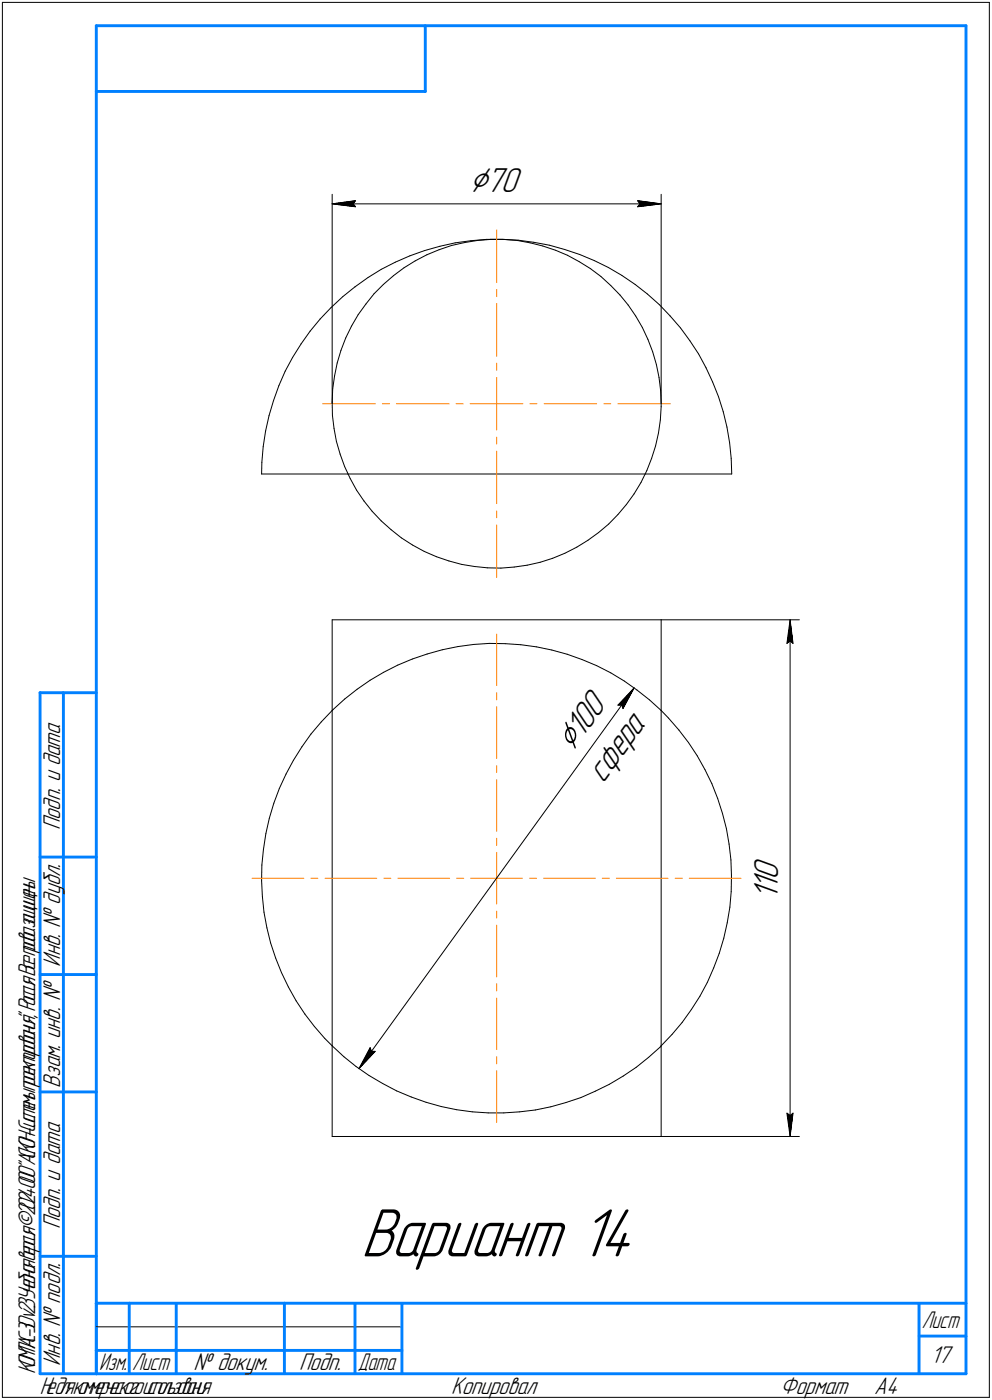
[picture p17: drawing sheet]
<svg xmlns="http://www.w3.org/2000/svg" width="211mm" height="298mm" viewBox="0 0 211 298" stroke-linecap="round" stroke-linejoin="round" font-family="sans-serif">
<defs><g id="words">
<text font-size="15.6" x="76.8" y="267.5">Вариант 14</text>
<g font-size="8.5">
<text x="99.8" y="40.8">⌀70</text>
<text x="121.8" y="160.2" transform="rotate(-54 121.8 160.2)">⌀100</text>
</g>
<g font-size="7.8">
<text x="128.3" y="166.8" transform="rotate(-54 128.3 166.8)">сфера</text>
<text x="165.5" y="191.6" transform="rotate(-90 165.5 191.6)">1</text>
<text x="165.5" y="189.5" transform="rotate(-90 165.5 189.5)">1</text>
<text x="165.5" y="187.4" transform="rotate(-90 165.5 187.4)">0</text>
</g>
<g font-size="5.5">
<text x="12.8" y="176.7" transform="rotate(-90 12.8 176.7)">Подп. и дата</text>
<text x="12.8" y="205.8" transform="rotate(-90 12.8 205.8)">Инв. № дубл.</text>
<text x="12.8" y="231.6" transform="rotate(-90 12.8 231.6)">Взам. инв. №</text>
<text x="12.8" y="261.7" transform="rotate(-90 12.8 261.7)">Подп. и дата</text>
<text x="12.8" y="290.8" transform="rotate(-90 12.8 290.8)">Инв. № подл.</text>
<text x="41.2" y="291.8">№ докум.</text>
<text x="63.6" y="291.8">Подп.</text>
<text x="198" y="290.3">17</text>
<text x="96" y="296.8">Копировал</text>
<text x="166" y="296.8">Формат</text>
<text x="186" y="296.8">A4</text>
</g>
<g font-size="5.4">
<text x="196.1" y="282.8">Лист</text>
<text x="7.5" y="292.5" transform="rotate(-90 7.5 292.5)">КОМПАС-3Dv23Учебнаяверсия©2024ООО&quot;АСКОН-Системыпроектирования&quot;,Россия.Всеправазащищены.</text>
<text x="21.1" y="291.8">Изм.</text>
<text x="28.1" y="291.8">Лист</text>
<text x="76.1" y="291.8">Дата</text>
<text x="8.5" y="296.7">Недлякоммерческогоиспользования</text>
</g>
</g></defs>
<g fill="none" stroke="#000" stroke-width=".21">
<path d="M.5 .5v297zM.5 .5h210zM210.5 .5v297zM70.7 41.4v44.6zM70.7 43.4l4.9-.7zM70.7 43.4l4.9 .6zM70.7 43.4h70zM75.1 43.4l.5 .6zM75.6 42.7l-.5 .7zM78.3 59.1l2.8-1.8zM81.1 57.3l3-1.5zM83.7 58.7l2.3-1.7z"/>
<path d="M84.1 55.8l3.1-1.3zM86 57l2.3-1.5zM87.2 54.5l3.2-1.2zM88.3 55.5l2.5-1.3zM90.4 53.3l3.2-.9zM90.8 54.2l2.6-1zM93.4 53.2l2.7-.9zM93.6 52.4l3.3-.7zM96.1 52.3l2.7-.7zM96.9 51.7l3.3-.4zM98.8 51.6l2.8-.4zM100.2 51.3l3.3-.3z"/>
<path d="M101.6 51.2l2.8-.2zM103.5 51h3.4zM104.4 51h2.8zM106.9 51l3.3 .1zM107.2 51l2.8 .2zM110 51.2l2.8 .5zM110.2 51.1l3.4 .5zM112.8 51.7l2.7 .7zM113.6 51.6l3.3 .6zM115.5 52.4l2.7 .9zM116.9 52.2l3.2 .9zM118.2 53.3l2.5 1.1z"/>
<path d="M120.1 53.1l3.2 1.1zM120.7 54.4l2.5 1.3zM123.2 55.7l2.4 1.5zM123.3 54.2l3.1 1.3zM125.6 57.2l2.2 1.7zM126.4 55.5l3 1.5zM127.8 58.9l2.1 1.9zM129.4 57l2.9 1.6zM132.3 58.6l2.8 2zM135.6 44l5.1-.6zM135.6 42.7l.5 .7zM135.6 42.7l5.1 .7z"/>
<path d="M136.1 43.4l-.5 .6zM140.7 41.4v44.6zM60.7 79l-1.4 3.1zM62.3 76.1l-1.6 2.9zM64.1 73.2l-1.8 2.9zM66 70.5l-1.9 2.7zM68.1 67.9l-2.1 2.6zM70.4 65.5l2.5-2.3zM70.4 65.5l-2.3 2.4zM71.7 77.3l-.5 2.7zM72.5 74.6l-.8 2.7zM72.9 63.2l2.6-2.1z"/>
<path d="M73.5 72l-1 2.6zM74.8 69.4l-1.3 2.6zM75.5 61.1l2.8-2zM76.2 67l-1.4 2.4zM77.8 64.7l-1.6 2.3zM79.6 62.5l2-1.9zM79.6 62.5l-1.8 2.2zM81.6 60.6l2.1-1.9zM129.9 60.8l2 2zM131.9 62.8l1.8 2.2zM133.7 65l1.5 2.3zM135.1 60.6l2.6 2z"/>
<path d="M135.2 67.3l1.5 2.4zM136.7 69.7l1.1 2.5zM137.7 62.6l2.6 2.3zM137.8 72.2l1.1 2.7zM138.9 74.9l.7 2.7zM139.6 77.6l.6 2.8zM140.3 64.9l2.3 2.4zM142.6 67.3l2.2 2.5zM144.8 69.8l2 2.7zM146.8 72.5l1.8 2.9zM148.6 75.4l1.6 2.9zM150.2 78.3l1.4 3z"/>
<path d="M55.7 98.4v2.5zM56 95.1l-.3 3.3zM56.5 91.8l-.5 3.3zM57.2 88.5l-.7 3.3zM58.2 85.3l-1 3.2zM59.3 82.1l-1.1 3.2zM70.7 85.6v2.8zM70.7 88.4l.4 2.8zM70.8 82.8l-.1 2.8zM71.1 91.2l.5 2.8zM71.2 80l-.4 2.8zM71.6 94l.8 2.7z"/>
<path d="M72.4 96.7l.9 2.6zM73.3 99.3l1.2 2.6zM138.6 97.6l-1 2.6zM139.5 94.9l-.9 2.7zM140.1 92.2l-.6 2.7zM140.2 80.4l.3 2.7zM140.5 89.4l-.4 2.8zM140.5 83.1l.2 2.9zM140.7 86.6l-.2 2.8zM140.7 86v.6zM151.6 81.3l1.3 3.1zM152.9 84.4l1 3.3z"/>
<path d="M153.9 87.7l.8 3.2zM154.7 90.9l.5 3.4zM155.2 94.3l.4 3.3zM155.6 97.6l.1 3.3zM55.7 100.9h18.3zM74 100.9h63.3zM74.5 101.9l1.4 2.5zM75.9 104.4l1.5 2.3zM77.4 106.7l1.8 2.2zM79.2 108.9l1.9 2zM81.1 110.9l2.1 1.9zM83.2 112.8l2.2 1.7z"/>
<path d="M85.4 114.5l2.4 1.5zM87.8 116l2.5 1.4zM90.3 117.4l2.6 1.1zM92.9 118.5l2.6 .9zM95.5 119.4l2.7 .8zM114.9 119.7l2.7-.8zM117.6 118.9l2.6-1.1zM120.2 117.8l2.5-1.3zM122.7 116.5l2.4-1.5zM125.1 115l2.2-1.6zM127.3 113.4l2.2-1.8zM131.5 109.6l-2 2z"/>
<path d="M133.3 107.4l-1.8 2.2zM134.9 105.2l-1.6 2.2zM136.4 102.7l-1.5 2.5zM137.3 100.9h18.4zM137.6 100.2l-1.2 2.5zM70.7 132v19.3zM70.7 132h70zM90.9 139.2l3.2-.9zM94.1 138.3l3.3-.6zM97.4 137.7l3.4-.5zM98.2 120.2l2.8 .4zM100.8 137.2l3.3-.2z"/>
<path d="M101 120.6l2.7 .3zM103.7 120.9l2.9 .1zM104.1 137h3.4zM106.6 121l2.8-.3zM107.5 137l3.3 .3zM109.4 120.7l2.8-.4zM110.8 137.3l3.3 .4zM112.2 120.3l2.7-.6zM114.1 137.7l3.3 .7zM117.4 138.4l3.3 .9zM120.7 139.3l3.1 1.1zM140.7 132v19.3z"/>
<path d="M140.7 132h29.4zM167.4 137l.7-.5zM168.1 132l.6 5zM168.1 136.5l.6 .5zM168.1 132l-.7 5zM168.1 132v110zM64.2 159l-1.8 2.9zM66.2 156.3l-2 2.7zM68.4 153.7l-2.2 2.6zM70.7 151.3v71.4zM70.7 151.3l-2.3 2.4zM70.8 151.1l2.5-2.3z"/>
<path d="M70.8 151.1l-.1 .2zM73.3 148.8l2.7-2zM76 146.8l2.7-2zM78.7 144.8l2.9-1.7zM81.6 143.1l3-1.5zM84.6 141.6l3.1-1.3zM87.7 140.3l3.2-1.1zM123.8 140.4l3.1 1.3zM126.9 141.7l3 1.6zM129.9 143.3l2.9 1.7zM131.5 150.1h.8zM132.3 150.1l.2 .8z"/>
<path d="M132.8 145l2.7 1.9zM134.9 146.5l-2.4 4.4zM134.9 146.5l-3.4 3.6zM134.9 146.5l-58.5 81zM135.5 146.9l2.7 2.1zM138.2 149l2.5 2.3zM140.7 151.3v71.4zM140.7 151.3l1.5 1.6zM142.2 152.9l2.2 2.5zM144.4 155.4l2.1 2.7zM146.5 158.1l1.8 2.8zM56.6 177.5l-.6 3.3z"/>
<path d="M57.3 174.2l-.7 3.3zM58.3 171l-1 3.2zM59.4 167.9l-1.1 3.1zM60.8 164.8l-1.4 3.1zM62.4 161.9l-1.6 2.9zM148.3 160.9l1.7 3zM150 163.9l1.4 2.9zM151.4 166.8l1.3 3.2zM152.7 170l1 3.2zM153.7 173.2l.8 3.2zM154.5 176.4l.6 3.3zM155.1 179.7l.4 3.4z"/>
<path d="M55.7 187.6l.1 3.3zM55.7 184.2v3.4zM55.8 190.9l.4 3.3zM56 180.8l-.3 3.4zM56.2 194.2l.6 3.4zM56.8 197.6l.8 3.2zM154 199.8l-1 3.2zM154.7 196.5l-.7 3.3zM155.3 193.2l-.6 3.3zM155.5 183.1l.1 3.3zM155.6 189.8l-.3 3.4zM155.6 186.4v3.4z"/>
<path d="M57.6 200.8l1 3.2zM58.6 204l1.3 3.1zM59.9 207.1l1.5 3zM61.4 210.1l1.6 3zM63 213.1l1.9 2.8zM64.9 215.9l2 2.7zM66.9 218.6l2.2 2.5zM145.1 217.7l-2.1 2.5zM147.1 214.9l-2 2.8zM148.9 212.1l-1.8 2.8zM150.5 209.2l-1.6 2.9zM151.8 206.1l-1.3 3.1z"/>
<path d="M153 203l-1.2 3.1zM69.1 221.1l1.6 1.6zM70.7 222.7v19.3zM70.7 222.7l2.5 2.3zM73.2 225l2.5 2.1zM75.7 227.1l2.8 1.9zM78.5 229l2.9 1.7zM78.7 223.1l-2.3 4.4zM78.7 223.1l.3 .8zM79 223.9h.8zM79.8 223.9l-3.4 3.6zM81.4 230.7l3 1.6z"/>
<path d="M84.4 232.3l3.1 1.3zM87.5 233.6l3.1 1.1zM90.6 234.7l3.3 .9zM93.9 235.6l3.2 .7zM97.1 236.3l3.4 .4zM100.5 236.7l3.4 .3zM103.9 237h3.3zM107.2 237l3.4-.3zM110.6 236.7l3.3-.4zM113.9 236.3l3.3-.6zM117.2 235.7l3.2-.9zM120.4 234.8l3.2-1.1z"/>
<path d="M123.6 233.7l3.1-1.4zM126.7 232.3l3-1.4zM129.7 230.9l2.9-1.8zM132.6 229.1l2.8-1.9zM135.4 227.2l2.6-2zM138 225.2l2.5-2.3zM140.7 222.7v19.3zM140.7 222.7l-.2 .2zM143 220.2l-2.3 2.5zM167.4 237l.7 5zM167.4 237l.7 .5zM168.1 237.5l.6-.5z"/>
<path d="M168.7 237l-.6 5zM70.7 242h70zM140.7 242h29.4zM.5 297.5h210zM20.5 282.5h65z"/>
</g>
<g fill="none" stroke="#ff8000" stroke-width=".21">
<path d="M105.7 48.9v11.3zM105.7 61.6v1.6zM105.7 64.6v11.3zM105.7 77.3v1.6zM68.6 86h11.3zM81.3 86h1.6zM84.3 86h11.3zM97 86h1.6zM100 86h5.7zM105.7 96.1v11.1zM105.7 93.1v1.4zM105.7 86v5.6z"/>
<path d="M105.7 80.4v5.6zM105.7 86h5.6zM112.7 86h1.5zM115.8 86h11.1zM128.5 86h1.4zM131.5 86h11.1zM105.7 111.8v11.1zM105.7 108.8v1.4zM105.7 135v11zM105.7 147.5v1.5zM105.7 150.5v11zM105.7 163v1.5z"/>
<path d="M105.7 166v11zM105.7 178.5v1.5zM53.6 187h11zM66.2 187h1.4zM69.1 187h11.1zM81.7 187h1.4zM84.7 187h11zM97.1 187h1.6zM100.1 187h5.6zM105.7 187h5.4zM105.7 197v11zM105.7 194v1.5z"/>
<path d="M105.7 187v5.5zM105.7 181.5v5.5zM112.7 187h1.4zM115.7 187h11zM128.1 187h1.6zM131.1 187h11zM143.7 187h1.5zM146.6 187h11zM105.7 212.5v11zM105.7 209.5v1.5zM105.7 228v11zM105.7 225v1.5z"/>
</g>
<g fill="#fff" stroke="#fff" stroke-width=".21">
<path d="M160 182.4h7.1zM160 182.4h7.1zM160 182.5h7.1zM160 182.5h7.1zM160 182.6h7.1zM160 182.7h7.1zM160 182.7h7.1zM160 182.8h7.1zM160 182.8h7.1zM160 182.9h7.1zM160 182.9h7.1zM160 183h7.1zM160 183h7.1zM160 183.1h7.1zM160 183.2h7.1zM160 183.2h7.1zM160 183.3h7.1zM160 183.3h7.1zM160 183.4h7.1zM160 183.4h7.1zM160 183.5h7.1zM160 183.6h7.1zM160 183.6h7.1zM160 183.7h7.1zM160 183.7h7.1zM160 183.8h7.1zM160 183.8h7.1zM160 183.9h7.1zM160 184h7.1zM160 184h7.1zM160 184.1h7.1zM160 184.1h7.1zM160 184.2h7.1zM160 184.2h7.1zM160 184.3h7.1zM160 184.3h7.1zM160 184.4h7.1zM160 184.5h7.1zM160 184.5h7.1zM160 184.6h7.1zM160 184.6h7.1zM160 184.7h7.1zM160 184.7h7.1zM160 184.8h7.1zM160 184.9h7.1zM160 184.9h7.1zM160 185h7.1zM160 185h7.1zM160 185.1h7.1zM160 185.1h7.1zM160 185.2h7.1zM160 185.3h7.1zM160 185.3h7.1zM160 185.4h7.1zM160 185.4h7.1zM160 185.5h7.1zM160 185.5h7.1zM160 185.6h7.1zM160 185.6h7.1zM160 185.7h7.1zM160 185.8h7.1zM160 185.8h7.1zM160 185.9h7.1zM160 185.9h7.1zM160 186h7.1zM160 186h7.1zM160 186.1h7.1zM160 186.2h7.1zM160 186.2h7.1zM160 186.3h7.1zM160 186.3h7.1zM160 186.4h7.1zM160 186.4h7.1zM160 186.5h7.1zM160 186.5h7.1zM160 186.6h7.1zM160 186.7h7.1zM160 186.7h7.1zM160 186.8h7.1zM160 186.8h7.1zM160 186.9h7.1zM160 186.9h7.1zM160 187h7.1zM160 187.1h7.1zM160 187.1h7.1zM160 187.2h7.1zM160 187.2h7.1zM160 187.3h7.1zM160 187.3h7.1zM160 187.4h7.1zM160 187.5h7.1zM160 187.5h7.1zM160 187.6h7.1zM160 187.6h7.1zM160 187.7h7.1zM160 187.7h7.1zM160 187.8h7.1zM160 187.8h7.1zM160 187.9h7.1zM160 188h7.1zM160 188h7.1zM160 188.1h7.1zM160 188.1h7.1zM160 188.2h7.1zM160 188.2h7.1zM160 188.3h7.1zM160 188.4h7.1zM160 188.4h7.1zM160 188.5h7.1zM160 188.5h7.1zM160 188.6h7.1zM160 188.6h7.1zM160 188.7h7.1zM160 188.8h7.1zM160 188.8h7.1zM160 188.9h7.1zM160 188.9h7.1zM160 189h7.1zM160 189h7.1zM160 189.1h7.1zM160 189.1h7.1zM160 189.2h7.1zM160 189.3h7.1zM160 189.3h7.1zM160 189.4h7.1zM160 189.4h7.1zM160 189.5h7.1zM160 189.5h7.1zM160 189.6h7.1zM160 189.7h7.1zM160 189.7h7.1zM160 189.8h7.1zM160 189.8h7.1zM160 189.9h7.1zM160 189.9h7.1zM160 190h7.1zM160 190h7.1zM160 190.1h7.1zM160 190.2h7.1zM160 190.2h7.1zM160 190.3h7.1zM160 190.3h7.1zM160 190.4h7.1zM160 190.4h7.1zM160 190.5h7.1zM160 190.6h7.1zM160 190.6h7.1zM160 190.7h7.1zM160 190.7h7.1zM160 190.8h7.1zM160 190.8h7.1zM160 190.9h7.1zM160 191h7.1zM160 191h7.1zM160 191.1h7.1zM160 191.1h7.1zM160 191.2h7.1zM160 191.2h7.1zM160 191.3h7.1zM160 191.3h7.1zM160 191.4h7.1zM160 191.5h7.1zM160 191.5h7.1zM160 191.6h7.1z"/>
<path d="M168 132.1h.2zM168 132.2h.2zM168 132.2h.3zM168 132.3h.3zM168 132.4h.3zM167.9 132.4h.4zM167.9 132.5h.4zM167.9 132.5h.5zM167.9 132.6h.5zM167.9 132.6h.5zM167.8 132.7h.6zM167.8 132.8h.6zM167.8 132.8h.7zM167.8 132.9h.7zM167.8 132.9h.7zM167.7 133h.8zM167.7 133h.8zM167.6 133.1h1zM167.6 133.2h1zM167.6 133.2h1zM167.6 133.3h1.1zM167.6 133.3h1.1zM167.5 133.4h1.2zM167.5 133.4h1.2zM167.5 133.5h1.2zM167.5 133.5h1.3zM167.5 133.6h1.3zM167.4 133.7h1.4zM167.4 133.7h1.4zM167.4 133.8h1.4zM167.4 133.8h1.5zM167.4 133.9h1.5zM167.4 133.9h1.5zM167.4 134h1.5zM167.4 134.1h1.5zM167.4 134.1h1.5zM167.4 134.2h1.5zM167.3 134.2h1.6zM167.3 134.3h1.6zM167.3 134.3h1.6zM167.3 134.4h1.6zM167.3 134.5h1.6zM167.3 134.5h1.6zM167.3 134.6h1.6zM167.2 134.6h1.8zM167.2 134.7h1.8zM167.2 134.7h1.8zM167.2 134.8h1.8zM167.2 134.8h1.8zM167.2 134.9h1.8zM167.2 135h1.8zM167.2 135h1.8zM167.2 135.1h1.9zM167.2 135.1h1.9zM167.2 135.2h1.9zM167.2 135.2h1.9zM167.2 135.3h1.9zM167.2 135.4h1.9zM167.2 135.4h1.9zM167.1 135.5h2zM167.1 135.5h2zM167.1 135.6h2zM167.1 135.6h2zM167.1 135.7h2zM167.1 135.7h2zM167.1 135.8h2zM167.1 135.9h2.1zM167.1 135.9h2.1zM167.1 136h2.1zM167.1 136h2.1zM167.1 136.1h2.1zM167.1 136.1h2.1zM167.1 136.2h2.1zM167 136.3h2.2zM167 136.3h2.2zM167 136.4h2.2zM167 136.4h2.2zM167 136.5h2.2zM167 136.5h2.2zM167 136.6h2.2zM167 136.7h2.2zM167 136.7h2.3zM167 136.8h2.3zM167 136.8h2.3zM167 136.9h2.3zM167 136.9h2.3zM167 137h2.3zM167 137h2.3zM166.9 137.1h2.4zM166.9 137.2h2.4zM166.9 137.2h2.4zM166.9 137.3h2.4zM166.9 137.3h2.4zM166.9 137.4h2.4zM166.9 137.4h2.4z"/>
<path d="M166.8 236.5h2.5zM166.9 236.6h2.4zM166.9 236.6h2.4zM166.9 236.7h2.4zM166.9 236.7h2.4zM166.9 236.8h2.4zM166.9 236.8h2.4zM166.9 236.9h2.4zM167 237h2.3zM167 237h2.3zM167 237.1h2.3zM167 237.1h2.3zM167 237.2h2.3zM167 237.2h2.3zM167 237.3h2.3zM167 237.3h2.2zM167 237.4h2.2zM167 237.5h2.2zM167 237.5h2.2zM167 237.6h2.2zM167 237.6h2.2zM167 237.7h2.2zM167 237.7h2.2zM167.1 237.8h2.1zM167.1 237.9h2.1zM167.1 237.9h2.1zM167.1 238h2.1zM167.1 238h2.1zM167.1 238.1h2.1zM167.1 238.1h2.1zM167.1 238.2h2zM167.1 238.3h2zM167.1 238.3h2zM167.1 238.4h2zM167.1 238.4h2zM167.1 238.5h2zM167.1 238.5h2zM167.2 238.6h1.9zM167.2 238.6h1.9zM167.2 238.7h1.9zM167.2 238.8h1.9zM167.2 238.8h1.9zM167.2 238.9h1.9zM167.2 238.9h1.9zM167.2 239h1.8zM167.2 239h1.8zM167.2 239.1h1.8zM167.2 239.2h1.8zM167.2 239.2h1.8zM167.2 239.3h1.8zM167.2 239.3h1.8zM167.2 239.4h1.8zM167.3 239.4h1.6zM167.3 239.5h1.6zM167.3 239.6h1.6zM167.3 239.6h1.6zM167.3 239.7h1.6zM167.3 239.7h1.6zM167.3 239.8h1.6zM167.4 239.8h1.5zM167.4 239.9h1.5zM167.4 239.9h1.5zM167.4 240h1.5zM167.4 240.1h1.5zM167.4 240.1h1.5zM167.4 240.2h1.5zM167.4 240.2h1.4zM167.4 240.3h1.4zM167.4 240.3h1.4zM167.5 240.4h1.3zM167.5 240.5h1.3zM167.5 240.5h1.2zM167.5 240.6h1.2zM167.5 240.6h1.2zM167.6 240.7h1.1zM167.6 240.7h1.1zM167.6 240.8h1zM167.6 240.8h1zM167.7 240.9h.8zM167.7 241h.8zM167.7 241h.8zM167.8 241.1h.7zM167.8 241.1h.7zM167.8 241.2h.6zM167.8 241.2h.6zM167.8 241.3h.6zM167.9 241.4h.5zM167.9 241.4h.5zM167.9 241.5h.4zM167.9 241.5h.4zM168 241.6h.3zM168 241.6h.3zM168 241.7h.3zM168 241.8h.2zM168 241.8h.2z"/>
<path d="M99.9 35.1h11.6zM99.9 35.2h11.6zM99.9 35.2h11.6zM99.9 35.3h11.6zM99.9 35.3h11.6zM99.9 35.4h11.6zM99.9 35.4h11.6zM99.9 35.5h11.6zM99.9 35.6h11.6zM99.9 35.6h11.6zM99.9 35.7h11.6zM99.9 35.7h11.6zM99.9 35.8h11.6zM99.9 35.8h11.6zM99.9 35.9h11.6zM99.9 36h11.6zM99.9 36h11.6zM99.9 36.1h11.6zM99.9 36.1h11.6zM99.9 36.2h11.6zM99.9 36.2h11.6zM99.9 36.3h11.6zM99.9 36.4h11.6zM99.9 36.4h11.6zM99.9 36.5h11.6zM99.9 36.5h11.6zM99.9 36.6h11.6zM99.9 36.6h11.6zM99.9 36.7h11.6zM99.9 36.7h11.6zM99.9 36.8h11.6zM99.9 36.9h11.6zM99.9 36.9h11.6zM99.9 37h11.6zM99.9 37h11.6zM99.9 37.1h11.6zM99.9 37.1h11.6zM99.9 37.2h11.6zM99.9 37.3h11.6zM99.9 37.3h11.6zM99.9 37.4h11.6zM99.9 37.4h11.6zM99.9 37.5h11.6zM99.9 37.5h11.6zM99.9 37.6h11.6zM99.9 37.6h11.6zM99.9 37.7h11.6zM99.9 37.8h11.6zM99.9 37.8h11.6zM99.9 37.9h11.6zM99.9 37.9h11.6zM99.9 38h11.6zM99.9 38h11.6zM99.9 38.1h11.6zM99.9 38.2h11.6zM99.9 38.2h11.6zM99.9 38.3h11.6zM99.9 38.3h11.6zM99.9 38.4h11.6zM99.9 38.4h11.6zM99.9 38.5h11.6zM99.9 38.6h11.6zM99.9 38.6h11.6zM99.9 38.7h11.6zM99.9 38.7h11.6zM99.9 38.8h11.6zM99.9 38.8h11.6zM99.9 38.9h11.6zM99.9 38.9h11.6zM99.9 39h11.6zM99.9 39.1h11.6zM99.9 39.1h11.6zM99.9 39.2h11.6zM99.9 39.2h11.6zM99.9 39.3h11.6zM99.9 39.3h11.6zM99.9 39.4h11.6zM99.9 39.5h11.6zM99.9 39.5h11.6zM99.9 39.6h11.6zM99.9 39.6h11.6zM99.9 39.7h11.6zM99.9 39.7h11.6zM99.9 39.8h11.6zM99.9 39.8h11.6zM99.9 39.9h11.6zM99.9 40h11.6zM99.9 40h11.6zM99.9 40.1h11.6zM99.9 40.1h11.6zM99.9 40.2h11.6zM99.9 40.2h11.6zM99.9 40.3h11.6zM99.9 40.4h11.6zM99.9 40.4h11.6zM99.9 40.5h11.6zM99.9 40.5h11.6zM99.9 40.6h11.6zM99.9 40.6h11.6zM99.9 40.7h11.6zM99.9 40.8h11.6zM99.9 40.8h11.6zM99.9 40.9h11.6zM99.9 40.9h11.6zM99.9 41h11.6zM99.9 41h11.6zM99.9 41.1h11.6zM99.9 41.1h11.6zM99.9 41.2h11.6zM99.9 41.3h11.6zM99.9 41.3h11.6zM99.9 41.4h11.6zM99.9 41.4h11.6zM99.9 41.5h11.6zM99.9 41.5h11.6zM99.9 41.6h11.6zM99.9 41.7h11.6zM99.9 41.7h11.6zM99.9 41.8h11.6zM99.9 41.8h11.6zM99.9 41.9h11.6zM99.9 41.9h11.6zM99.9 42h11.6zM99.9 42.1h11.6zM99.9 42.1h11.6zM99.9 42.2h11.6zM99.9 42.2h11.6zM99.9 42.3h11.6zM99.9 42.3h11.6z"/>
<path d="M75.7 42.2h.4zM75.4 42.3h.7zM74.9 42.3h1.2zM74.5 42.4h1.6zM74.1 42.4h2zM73.7 42.5h2.4zM73.3 42.6h2.8zM72.9 42.6h3.2zM72.4 42.7h3.7zM72.3 42.7h3.8zM72.2 42.8h3.9zM72 42.8h4.1zM71.9 42.9h4.2zM71.8 43h4.3zM71.6 43h4.5zM71.5 43.1h4.6zM71.3 43.1h4.8zM71.2 43.2h4.9zM71.1 43.2h5zM71 43.3h5.1zM70.8 43.3h5.3zM70.7 43.4h5.4zM70.8 43.5h5.3zM71 43.5h5.1zM71.1 43.6h5zM71.2 43.6h4.9zM71.3 43.7h4.8zM71.5 43.7h4.6zM71.6 43.8h4.5zM71.8 43.9h4.3zM71.9 43.9h4.2zM72 44h4.1zM72.2 44h3.9zM72.3 44.1h3.8zM72.4 44.1h3.7zM72.9 44.2h3.2zM73.4 44.3h2.7zM73.8 44.3h2.3zM74.3 44.4h1.8zM74.8 44.4h1.3zM75.2 44.5h.9zM75.7 44.5h.4z"/>
<path d="M135.1 42.2h.5zM135.1 42.3h.9zM135.1 42.3h1.3zM135.1 42.4h1.7zM135.1 42.4h2.1zM135.1 42.5h2.5zM135.1 42.6h3zM135.1 42.6h3.4zM135.1 42.7h3.8zM135.1 42.7h3.9zM135.1 42.8h4zM135.1 42.8h4.2zM135.1 42.9h4.3zM135.1 43h4.5zM135.1 43h4.6zM135.1 43.1h4.8zM135.1 43.1h4.9zM135.1 43.2h5.1zM135.1 43.2h5.2zM135.1 43.3h5.3zM135.1 43.3h5.4zM135.1 43.4h5.6zM135.1 43.5h5.4zM135.1 43.5h5.3zM135.1 43.6h5.2zM135.1 43.6h5.1zM135.1 43.7h4.9zM135.1 43.7h4.8zM135.1 43.8h4.6zM135.1 43.9h4.5zM135.1 43.9h4.3zM135.1 44h4.2zM135.1 44h4zM135.1 44.1h3.9zM135.1 44.1h3.8zM135.1 44.2h3.3zM135.1 44.3h2.9zM135.1 44.3h2.4zM135.1 44.4h1.9zM135.1 44.4h1.4zM135.1 44.5h1zM135.1 44.5h.5z"/>
<path d="M78.6 222.4h.1zM78.5 222.4h.2zM78.5 222.5h.4zM78.5 222.6h.4zM78.5 222.6h.5zM78.4 222.7h.7zM78.4 222.7h.7zM78.3 222.8h.9zM78.3 222.8h1zM78.3 222.9h1.1zM78.3 223h1.2zM78.2 223h1.3zM78.2 223.1h1.4zM78.2 223.1h1.5zM78.2 223.2h1.6zM78.1 223.2h1.8zM78.1 223.3h1.8zM78.1 223.4h1.9zM78.1 223.4h2zM78 223.5h2.2zM77.9 223.5h2.4zM77.9 223.6h2.4zM77.9 223.6h2.5zM77.9 223.7h2.6zM77.8 223.7h2.7zM77.8 223.8h2.8zM77.8 223.9h2.8zM77.8 223.9h2.7zM77.7 224h2.8zM77.7 224h2.7zM77.7 224.1h2.7zM77.7 224.1h2.6zM77.6 224.2h2.7zM77.6 224.3h2.6zM77.6 224.3h2.6zM77.6 224.4h2.5zM77.5 224.4h2.5zM77.5 224.5h2.5zM77.4 224.5h2.5zM77.4 224.6h2.5zM77.4 224.6h2.4zM77.3 224.7h2.5zM77.3 224.8h2.4zM77.3 224.8h2.3zM77.3 224.9h2.3zM77.2 224.9h2.3zM77.2 225h2.3zM77.2 225h2.2zM77.2 225.1h2.2zM77.1 225.2h2.2zM77.1 225.2h2.2zM77 225.3h2.2zM77 225.3h2.2zM77 225.4h2.1zM77 225.4h2.1zM76.9 225.5h2.1zM76.9 225.6h2.1zM76.9 225.6h2zM76.8 225.7h2.1zM76.8 225.7h2zM76.8 225.8h1.9zM76.8 225.8h1.9zM76.8 225.9h1.8zM76.8 225.9h1.8zM76.8 226h1.7zM76.8 226.1h1.7zM76.8 226.1h1.6zM76.7 226.2h1.6zM76.7 226.2h1.6zM76.7 226.3h1.5zM76.7 226.3h1.5zM76.7 226.4h1.4zM76.7 226.5h1.4zM76.7 226.5h1.3zM76.7 226.6h1.2zM76.6 226.6h1.2zM76.6 226.7h1.2zM76.6 226.7h1.1zM76.6 226.8h1zM76.5 226.9h1zM76.5 226.9h.9zM76.5 227h.8zM76.5 227h.7zM76.5 227.1h.6zM76.5 227.1h.5zM76.5 227.2h.4zM76.5 227.2h.4zM76.4 227.3h.4zM76.4 227.4h.3zM76.4 227.4h.2z"/>
<path d="M134.7 146.6h.2zM134.7 146.6h.2zM134.6 146.7h.3zM134.5 146.8h.3zM134.4 146.8h.4zM134.3 146.9h.5zM134.2 146.9h.6zM134.1 147h.7zM134 147h.8zM133.9 147.1h.9zM133.8 147.2h1zM133.8 147.2h1zM133.7 147.3h1.1zM133.5 147.3h1.2zM133.5 147.4h1.2zM133.4 147.4h1.3zM133.3 147.5h1.4zM133.3 147.5h1.4zM133.2 147.6h1.5zM133.2 147.7h1.5zM133.1 147.7h1.6zM133 147.8h1.7zM133 147.8h1.6zM132.9 147.9h1.7zM132.9 147.9h1.7zM132.8 148h1.8zM132.8 148.1h1.8zM132.7 148.1h1.9zM132.6 148.2h2zM132.6 148.2h2zM132.5 148.3h2.1zM132.5 148.3h2zM132.4 148.4h2.1zM132.4 148.4h2.1zM132.4 148.5h2.1zM132.3 148.6h2.1zM132.2 148.6h2.2zM132.2 148.7h2.1zM132.1 148.7h2.2zM132.1 148.8h2.2zM132 148.8h2.3zM132 148.9h2.2zM131.9 149h2.3zM131.9 149h2.3zM131.8 149.1h2.3zM131.7 149.1h2.4zM131.7 149.2h2.4zM131.6 149.2h2.5zM131.6 149.3h2.4zM131.6 149.4h2.4zM131.5 149.4h2.4zM131.5 149.5h2.4zM131.4 149.5h2.5zM131.3 149.6h2.6zM131.3 149.6h2.5zM131.2 149.7h2.6zM131.2 149.7h2.6zM131.1 149.8h2.6zM131.1 149.9h2.6zM131 149.9h2.7zM131 150h2.7zM130.9 150h2.7zM130.8 150.1h2.8zM130.8 150.1h2.7zM130.7 150.2h2.8zM130.8 150.3h2.7zM130.9 150.3h2.6zM131 150.4h2.4zM131.1 150.4h2.3zM131.1 150.5h2.3zM131.2 150.5h2.1zM131.3 150.6h2zM131.3 150.7h2zM131.4 150.7h1.9zM131.5 150.8h1.7zM131.6 150.8h1.6zM131.6 150.9h1.6zM131.7 150.9h1.5zM131.8 151h1.3zM131.9 151h1.1zM132 151.1h1zM132 151.2h1zM132.1 151.2h.9zM132.2 151.3h.7zM132.2 151.3h.7zM132.4 151.4h.5zM132.4 151.4h.5zM132.5 151.5h.3zM132.6 151.6h.2zM132.6 151.6h.2z"/>
<path d="M125.3 145.8h.1zM125.2 145.9h.2zM125.1 145.9h.4zM125.1 146h.5zM125.1 146h.5zM125 146.1h.8zM125 146.1h.8zM125 146.2h.9zM124.9 146.2h1.1zM124.9 146.3h1.1zM124.9 146.4h1.3zM124.8 146.4h1.4zM124.7 146.5h1.6zM124.7 146.5h1.7zM124.7 146.6h1.7zM124.6 146.6h1.9zM124.6 146.7h2zM124.6 146.8h2.1zM124.5 146.8h2.3zM124.5 146.9h2.3zM124.4 146.9h2.5zM124.4 147h2.6zM124.3 147h2.8zM124.3 147.1h2.9zM124.2 147.2h3zM124.2 147.2h3.1zM124.2 147.3h3.2zM124.1 147.3h3.4zM124.1 147.4h3.5zM124.1 147.4h3.5zM124 147.5h3.7zM124 147.5h3.8zM124 147.6h3.9zM123.9 147.7h4.1zM123.8 147.7h4.2zM123.8 147.8h4.3zM123.8 147.8h4.4zM123.7 147.9h4.6zM123.7 147.9h4.7zM123.7 148h4.7zM123.6 148.1h4.9zM123.6 148.1h5zM123.6 148.2h5.1zM123.5 148.2h5.2zM123.4 148.3h5.4zM123.4 148.3h5.5zM123.4 148.4h5.6zM123.3 148.4h5.8zM123.3 148.5h5.8zM123.2 148.6h6zM123.2 148.6h6.1zM123.2 148.7h6.2zM123.1 148.7h6.4zM123.1 148.8h6.4zM123 148.8h6.6zM123 148.9h6.7zM122.9 149h6.9zM122.9 149h7zM122.9 149.1h7zM122.8 149.1h7.2zM122.8 149.2h7.3zM122.8 149.2h7.4zM122.7 149.3h7.6zM122.7 149.4h7.6zM122.7 149.4h7.7zM122.6 149.5h7.9zM122.5 149.5h8.1zM122.5 149.6h8.2zM122.5 149.6h8.2zM122.4 149.7h8.4zM122.4 149.7h8.5zM122.4 149.8h8.6zM122.3 149.9h8.8zM122.3 149.9h8.8zM122.2 150h9zM122.2 150h9zM122.1 150.1h9zM122.1 150.1h9zM122.1 150.2h9zM122 150.3h9zM122 150.3h9zM121.9 150.4h9zM121.9 150.4h9zM121.9 150.5h8.9zM121.8 150.5h9zM121.8 150.6h9zM121.8 150.7h8.9zM121.7 150.7h9zM121.6 150.8h9zM121.6 150.8h9zM121.6 150.9h9zM121.5 150.9h9zM121.5 151h8.9zM121.5 151h8.9zM121.4 151.1h9zM121.4 151.2h8.9zM121.4 151.2h8.9zM121.3 151.3h9zM121.2 151.3h9zM121.2 151.4h9zM121.2 151.4h9zM121.1 151.5h9zM121.1 151.6h8.9zM121.1 151.6h8.9zM121 151.7h9zM121 151.7h8.9zM120.9 151.8h9zM120.9 151.8h9zM120.8 151.9h9zM120.8 151.9h9zM120.7 152h9zM120.7 152.1h9zM120.7 152.1h9zM120.6 152.2h9zM120.6 152.2h8.9zM120.6 152.3h8.9zM120.5 152.3h9zM120.5 152.4h8.9zM120.5 152.5h8.9zM120.4 152.5h9zM120.3 152.6h9zM120.3 152.6h9zM120.3 152.7h9zM120.2 152.7h9zM120.2 152.8h8.9zM120.2 152.9h8.9zM120.1 152.9h9zM120.1 153h8.9zM120.1 153h8.9zM120 153.1h9zM119.9 153.1h9zM119.9 153.2h9zM119.9 153.2h8.9zM119.8 153.3h9zM119.8 153.4h8.9zM119.7 153.4h9zM119.7 153.5h8.9zM119.7 153.5h8.9zM119.6 153.6h9zM119.6 153.6h8.9zM119.5 153.7h9zM119.5 153.8h9zM119.4 153.8h9zM119.4 153.9h9zM119.4 153.9h9zM119.3 154h9zM119.3 154h8.9zM119.3 154.1h8.9zM119.2 154.1h9zM119.2 154.2h8.9zM119.2 154.3h8.9zM119.1 154.3h9zM119 154.4h9zM119 154.4h9zM119 154.5h8.9zM118.9 154.5h9zM118.9 154.6h8.9zM118.9 154.7h8.9zM118.8 154.7h9zM118.8 154.8h8.9zM118.7 154.8h9zM118.7 154.9h8.9zM118.6 154.9h9zM118.6 155h9zM118.6 155.1h8.9zM118.5 155.1h9zM118.5 155.2h9zM118.4 155.2h9zM118.4 155.3h8.9zM118.4 155.3h8.9zM118.3 155.4h9zM118.3 155.4h8.9zM118.3 155.5h8.9zM118.2 155.6h9zM118.1 155.6h9zM118.1 155.7h9zM118.1 155.7h8.9zM118 155.8h9zM118 155.8h8.9zM118 155.9h8.9zM117.9 156h9zM117.9 156h8.9zM117.9 156.1h8.9zM117.8 156.1h8.9zM117.7 156.2h9zM117.7 156.2h9zM117.7 156.3h8.9zM117.6 156.4h8.9zM117.6 156.4h8.9zM117.6 156.5h8.9zM117.5 156.5h8.9zM117.5 156.6h8.9zM117.4 156.6h9zM117.4 156.7h8.9zM117.3 156.7h9zM117.3 156.8h9zM117.2 156.9h9zM117.3 156.9h8.9zM117.4 157h8.7zM117.5 157h8.6zM117.6 157.1h8.4zM117.6 157.1h8.4zM117.7 157.2h8.3zM117.8 157.3h8.1zM117.9 157.3h8zM118 157.4h7.8zM118 157.4h7.8zM118.1 157.5h7.7zM118.2 157.5h7.5zM118.3 157.6h7.4zM118.4 157.6h7.2zM118.4 157.7h7.2zM118.5 157.8h7zM118.6 157.8h6.9zM118.6 157.9h6.9zM118.8 157.9h6.6zM118.8 158h6.6zM118.9 158h6.5zM119 158.1h6.3zM119 158.2h6.3zM119.2 158.2h6.1zM119.2 158.3h6zM119.3 158.3h5.8zM119.4 158.4h5.7zM119.4 158.4h5.7zM119.5 158.5h5.5zM119.6 158.6h5.4zM119.7 158.6h5.2zM119.8 158.7h5.1zM119.8 158.7h5.1zM119.9 158.8h4.9zM120 158.8h4.8zM120.1 158.9h4.6zM120.2 158.9h4.5zM120.2 159h4.4zM120.3 159.1h4.3zM120.4 159.1h4.2zM120.5 159.2h4zM120.6 159.2h3.9zM120.6 159.3h3.9zM120.7 159.3h3.7zM120.8 159.4h3.5zM120.8 159.5h3.5zM121 159.5h3.3zM121 159.6h3.2zM121.1 159.6h3.1zM121.2 159.7h3zM121.2 159.7h2.9zM121.4 159.8h2.7zM121.4 159.9h2.6zM121.5 159.9h2.5zM121.6 160h2.4zM121.6 160h2.3zM121.8 160.1h2.1zM121.8 160.1h2zM121.9 160.2h1.9zM122 160.2h1.7zM122 160.3h1.7zM122.1 160.4h1.6zM122.2 160.4h1.4zM122.3 160.5h1.3zM122.4 160.5h1.2zM122.4 160.6h1.1zM122.5 160.6h.9zM122.6 160.7h.8zM122.7 160.8h.7zM122.8 160.8h.5zM122.8 160.9h.5zM122.9 160.9h.4zM123 161h.2zM123 161h.2z"/>
<path d="M133.7 149.9h.1zM133.7 150h.2zM133.6 150h.4zM133.6 150.1h.5zM133.5 150.1h.6zM133.5 150.2h.7zM133.4 150.3h.9zM133.4 150.3h1zM133.4 150.4h1.1zM133.3 150.4h1.2zM133.3 150.5h1.3zM133.3 150.5h1.4zM133.2 150.6h1.5zM133.2 150.7h1.6zM133.2 150.7h1.7zM133.1 150.8h1.9zM133 150.8h2.1zM133 150.9h2.1zM133 150.9h2.2zM132.9 151h2.4zM132.9 151h2.5zM132.9 151.1h2.6zM132.8 151.2h2.7zM132.8 151.2h2.8zM132.7 151.3h3zM132.7 151.3h3zM132.6 151.4h3.3zM132.6 151.4h3.3zM132.5 151.5h3.5zM132.5 151.6h3.6zM132.5 151.6h3.6zM132.4 151.7h3.9zM132.4 151.7h3.9zM132.4 151.8h4zM132.3 151.8h4.2zM132.2 151.9h4.3zM132.2 151.9h4.4zM132.2 152h4.5zM132.1 152.1h4.7zM132.1 152.1h4.8zM132.1 152.2h4.8zM132 152.2h5zM132 152.3h5.1zM132 152.3h5.2zM131.9 152.4h5.4zM131.9 152.5h5.4zM131.8 152.5h5.6zM131.8 152.6h5.7zM131.7 152.6h5.9zM131.7 152.7h5.9zM131.7 152.7h6zM131.6 152.8h6.2zM131.6 152.9h6.3zM131.5 152.9h6.5zM131.5 153h6.5zM131.5 153h6.6zM131.4 153.1h6.8zM131.3 153.1h6.9zM131.3 153.2h7zM131.3 153.2h7.1zM131.2 153.3h7.3zM131.2 153.4h7.4zM131.2 153.4h7.4zM131.1 153.5h7.6zM131.1 153.5h7.7zM131.1 153.6h7.8zM131 153.6h8zM131 153.7h8zM131 153.8h8.1zM130.9 153.8h8.3zM130.8 153.9h8.4zM130.8 153.9h8.6zM130.8 154h8.6zM130.7 154h8.8zM130.7 154.1h8.8zM130.6 154.1h8.8zM130.6 154.2h8.8zM130.6 154.3h8.8zM130.5 154.3h8.8zM130.5 154.4h8.7zM130.4 154.4h8.8zM130.4 154.5h8.8zM130.3 154.5h8.8zM130.3 154.6h8.8zM130.3 154.7h8.8zM130.2 154.7h8.8zM130.2 154.8h8.8zM130.2 154.8h8.7zM130.1 154.9h8.8zM130 154.9h8.9zM130 155h8.8zM130 155.1h8.8zM129.9 155.1h8.8zM129.9 155.2h8.8zM129.9 155.2h8.7zM129.8 155.3h8.8zM129.8 155.3h8.8zM129.8 155.4h8.7zM129.7 155.4h8.8zM129.7 155.5h8.8zM129.6 155.6h8.8zM129.6 155.6h8.7zM129.5 155.7h8.8zM129.5 155.7h8.8zM129.4 155.8h8.8zM129.4 155.8h8.8zM129.4 155.9h8.8zM129.3 156h8.8zM129.3 156h8.8zM129.3 156.1h8.8zM129.2 156.1h8.8zM129.1 156.2h8.9zM129.1 156.2h8.8zM129.1 156.3h8.8zM129 156.4h8.8zM129 156.4h8.8zM129 156.5h8.8zM128.9 156.5h8.8zM128.9 156.6h8.8zM128.9 156.6h8.7zM128.8 156.7h8.8zM128.7 156.7h8.9zM128.7 156.8h8.8zM128.7 156.9h8.7zM128.6 156.9h8.8zM128.6 157h8.8zM128.6 157h8.7zM128.5 157.1h8.8zM128.5 157.1h8.8zM128.4 157.2h8.8zM128.4 157.3h8.8zM128.4 157.3h8.8zM128.3 157.4h8.8zM128.2 157.4h8.8zM128.2 157.5h8.8zM128.2 157.5h8.8zM128.1 157.6h8.8zM128.1 157.6h8.8zM128.1 157.7h8.8zM128 157.8h8.8zM128 157.8h8.8zM128 157.9h8.8zM127.9 157.9h8.8zM127.8 158h8.9zM127.8 158h8.8zM127.8 158.1h8.8zM127.7 158.2h8.8zM127.7 158.2h8.8zM127.7 158.3h8.7zM127.6 158.3h8.8zM127.6 158.4h8.8zM127.5 158.4h8.8zM127.5 158.5h8.8zM127.5 158.6h8.8zM127.4 158.6h8.8zM127.4 158.7h8.7zM127.3 158.7h8.8zM127.3 158.8h8.8zM127.2 158.8h8.8zM127.2 158.9h8.8zM127.2 158.9h8.8zM127.1 159h8.8zM127.1 159.1h8.8zM127.1 159.1h8.8zM127 159.2h8.8zM126.9 159.2h8.8zM126.9 159.3h8.8zM126.9 159.3h8.8zM126.8 159.4h8.8zM126.8 159.5h8.8zM126.8 159.5h8.8zM126.7 159.6h8.8zM126.7 159.6h8.8zM126.6 159.7h8.8zM126.6 159.7h8.8zM126.5 159.8h8.9zM126.5 159.9h8.8zM126.5 159.9h8.8zM126.4 160h8.8zM126.4 160h8.8zM126.3 160.1h8.8zM126.3 160.1h8.8zM126.3 160.2h8.8zM126.2 160.2h8.8zM126.2 160.3h8.8zM126.2 160.4h8.8zM126.1 160.4h8.8zM126 160.5h8.8zM126 160.5h8.8zM126 160.6h8.8zM125.9 160.6h8.8zM125.9 160.7h8.8zM125.9 160.8h8.8zM125.8 160.8h8.8zM125.8 160.9h8.8zM125.8 160.9h8.8zM125.7 161h8.8zM125.6 161h8.9zM125.6 161.1h8.8zM125.6 161.1h8.8zM125.5 161.2h8.8zM125.5 161.3h8.8zM125.4 161.3h8.9zM125.4 161.4h8.8zM125.4 161.4h8.8zM125.3 161.5h8.8zM125.3 161.5h8.8zM125.3 161.6h8.8zM125.2 161.7h8.8zM125.1 161.7h8.9zM125.1 161.8h8.8zM125.1 161.8h8.8zM125 161.9h8.8zM125 161.9h8.8zM125 162h8.8zM124.9 162.1h8.8zM124.9 162.1h8.8zM124.9 162.2h8.8zM124.8 162.2h8.8zM124.7 162.3h8.8zM124.7 162.3h8.8zM124.7 162.4h8.8zM124.6 162.4h8.8zM124.6 162.5h8.8zM124.6 162.6h8.8zM124.5 162.6h8.8zM124.5 162.7h8.8zM124.4 162.7h8.9zM124.4 162.8h8.8zM124.3 162.8h8.9zM124.3 162.9h8.8zM124.2 163h8.9zM124.2 163h8.8zM124.2 163.1h8.8zM124.1 163.1h8.9zM124.1 163.2h8.8zM124.1 163.2h8.8zM124 163.3h8.8zM124 163.4h8.8zM124 163.4h8.8zM123.9 163.5h8.8zM123.8 163.5h8.9zM123.8 163.6h8.8zM123.9 163.6h8.7zM124 163.7h8.5zM124.1 163.7h8.4zM124.1 163.8h8.4zM124.2 163.9h8.2zM124.3 163.9h8.1zM124.3 164h8.1zM124.5 164h7.8zM124.5 164.1h7.7zM124.6 164.1h7.6zM124.7 164.2h7.5zM124.7 164.3h7.4zM124.9 164.3h7.2zM124.9 164.4h7.2zM125 164.4h7zM125.1 164.5h6.9zM125.1 164.5h6.9zM125.3 164.6h6.6zM125.3 164.6h6.6zM125.4 164.7h6.4zM125.5 164.8h6.3zM125.5 164.8h6.2zM125.6 164.9h6.1zM125.7 164.9h6zM125.8 165h5.8zM125.9 165h5.7zM125.9 165.1h5.6zM126 165.2h5.5zM126.1 165.2h5.4zM126.2 165.3h5.2zM126.3 165.3h5zM126.3 165.4h5zM126.4 165.4h4.9zM126.5 165.5h4.7zM126.5 165.6h4.7zM126.7 165.6h4.5zM126.7 165.7h4.4zM126.8 165.7h4.3zM126.9 165.8h4.2zM126.9 165.8h4.1zM127.1 165.9h3.9zM127.1 165.9h3.9zM127.2 166h3.7zM127.3 166.1h3.5zM127.3 166.1h3.5zM127.5 166.2h3.3zM127.5 166.2h3.2zM127.6 166.3h3.1zM127.7 166.3h3zM127.7 166.4h2.9zM127.8 166.5h2.8zM127.9 166.5h2.6zM128 166.6h2.5zM128.1 166.6h2.3zM128.1 166.7h2.3zM128.2 166.7h2.1zM128.3 166.8h2zM128.4 166.8h1.9zM128.5 166.9h1.7zM128.5 167h1.7zM128.6 167h1.6zM128.7 167.1h1.4zM128.7 167.1h1.3zM128.9 167.2h1.1zM128.9 167.2h1.1zM129 167.3h.9zM129.1 167.4h.8zM129.1 167.4h.8zM129.3 167.5h.5zM129.3 167.5h.5zM129.4 167.6h.4zM129.5 167.6h.2zM129.5 167.7h.2z"/>
<path d="M76.8 256.3h60.5zM76.8 256.4h60.5zM76.8 256.4h60.5zM76.8 256.5h60.5zM76.8 256.5h60.5zM76.8 256.6h60.5zM76.8 256.7h60.5zM76.8 256.7h60.5zM76.8 256.8h60.5zM76.8 256.8h60.5zM76.8 256.9h60.5zM76.8 256.9h60.5zM76.8 257h60.5zM76.8 257h60.5zM76.8 257.1h60.5zM76.8 257.2h60.5zM76.8 257.2h60.5zM76.8 257.3h60.5zM76.8 257.3h60.5zM76.8 257.4h60.5zM76.8 257.4h60.5zM76.8 257.5h60.5zM76.8 257.6h60.5zM76.8 257.6h60.5zM76.8 257.7h60.5zM76.8 257.7h60.5zM76.8 257.8h60.5zM76.8 257.8h60.5zM76.8 257.9h60.5zM76.8 258h60.5zM76.8 258h60.5zM76.8 258.1h60.5zM76.8 258.1h60.5zM76.8 258.2h60.5zM76.8 258.2h60.5zM76.8 258.3h60.5zM76.8 258.3h60.5zM76.8 258.4h60.5zM76.8 258.5h60.5zM76.8 258.5h60.5zM76.8 258.6h60.5zM76.8 258.6h60.5zM76.8 258.7h60.5zM76.8 258.7h60.5zM76.8 258.8h60.5zM76.8 258.9h60.5zM76.8 258.9h60.5zM76.8 259h60.5zM76.8 259h60.5zM76.8 259.1h60.5zM76.8 259.1h60.5zM76.8 259.2h60.5zM76.8 259.2h60.5zM76.8 259.3h60.5zM76.8 259.4h60.5zM76.8 259.4h60.5zM76.8 259.5h60.5zM76.8 259.5h60.5zM76.8 259.6h60.5zM76.8 259.6h60.5zM76.8 259.7h60.5zM76.8 259.8h60.5zM76.8 259.8h60.5zM76.8 259.9h60.5zM76.8 259.9h60.5zM76.8 260h60.5zM76.8 260h60.5zM76.8 260.1h60.5zM76.8 260.2h60.5zM76.8 260.2h60.5zM76.8 260.3h60.5zM76.8 260.3h60.5zM76.8 260.4h60.5zM76.8 260.4h60.5zM76.8 260.5h60.5zM76.8 260.5h60.5zM76.8 260.6h60.5zM76.8 260.7h60.5zM76.8 260.7h60.5zM76.8 260.8h60.5zM76.8 260.8h60.5zM76.8 260.9h60.5zM76.8 260.9h60.5zM76.8 261h60.5zM76.8 261.1h60.5zM76.8 261.1h60.5zM76.8 261.2h60.5zM76.8 261.2h60.5zM76.8 261.3h60.5zM76.8 261.3h60.5zM76.8 261.4h60.5zM76.8 261.5h60.5zM76.8 261.5h60.5zM76.8 261.6h60.5zM76.8 261.6h60.5zM76.8 261.7h60.5zM76.8 261.7h60.5zM76.8 261.8h60.5zM76.8 261.8h60.5zM76.8 261.9h60.5zM76.8 262h60.5zM76.8 262h60.5zM76.8 262.1h60.5zM76.8 262.1h60.5zM76.8 262.2h60.5zM76.8 262.2h60.5zM76.8 262.3h60.5zM76.8 262.4h60.5zM76.8 262.4h60.5zM76.8 262.5h60.5zM76.8 262.5h60.5zM76.8 262.6h60.5zM76.8 262.6h60.5zM76.8 262.7h60.5zM76.8 262.7h60.5zM76.8 262.8h60.5zM76.8 262.9h60.5zM76.8 262.9h60.5zM76.8 263h60.5zM76.8 263h60.5zM76.8 263.1h60.5zM76.8 263.1h60.5zM76.8 263.2h60.5zM76.8 263.3h60.5zM76.8 263.3h60.5zM76.8 263.4h60.5zM76.8 263.4h60.5zM76.8 263.5h60.5zM76.8 263.5h60.5zM76.8 263.6h60.5zM76.8 263.7h60.5zM76.8 263.7h60.5zM76.8 263.8h60.5zM76.8 263.8h60.5zM76.8 263.9h60.5zM76.8 263.9h60.5zM76.8 264h60.5zM76.8 264h60.5zM76.8 264.1h60.5zM76.8 264.2h60.5zM76.8 264.2h60.5zM76.8 264.3h60.5zM76.8 264.3h60.5zM76.8 264.4h60.5zM76.8 264.4h60.5zM76.8 264.5h60.5zM76.8 264.6h60.5zM76.8 264.6h60.5zM76.8 264.7h60.5zM76.8 264.7h60.5zM76.8 264.8h60.5zM76.8 264.8h60.5zM76.8 264.9h60.5zM76.8 265h60.5zM76.8 265h60.5zM76.8 265.1h60.5zM76.8 265.1h60.5zM76.8 265.2h60.5zM76.8 265.2h60.5zM76.8 265.3h60.5zM76.8 265.3h60.5zM76.8 265.4h60.5zM76.8 265.5h60.5zM76.8 265.5h60.5zM76.8 265.6h60.5zM76.8 265.6h60.5zM76.8 265.7h60.5zM76.8 265.7h60.5zM76.8 265.8h60.5zM76.8 265.9h60.5zM76.8 265.9h60.5zM76.8 266h60.5zM76.8 266h60.5zM76.8 266.1h60.5zM76.8 266.1h60.5zM76.8 266.2h60.5zM76.8 266.2h60.5zM76.8 266.3h60.5zM76.8 266.4h60.5zM76.8 266.4h60.5zM76.8 266.5h60.5zM76.8 266.5h60.5zM76.8 266.6h60.5zM76.8 266.6h60.5zM76.8 266.7h60.5zM76.8 266.8h60.5zM76.8 266.8h60.5zM76.8 266.9h60.5zM76.8 266.9h60.5zM76.8 267h60.5zM76.8 267h60.5zM76.8 267.1h60.5zM76.8 267.2h60.5zM76.8 267.2h60.5zM76.8 267.3h60.5zM76.8 267.3h60.5zM76.8 267.4h60.5zM76.8 267.4h60.5zM76.8 267.5h60.5zM76.8 267.5h60.5zM76.8 267.6h60.5zM76.8 267.7h60.5zM76.8 267.7h60.5zM76.8 267.8h60.5zM76.8 267.8h60.5zM76.8 267.9h60.5zM76.8 267.9h60.5zM76.8 268h60.5zM76.8 268.1h60.5zM76.8 268.1h60.5zM76.8 268.2h60.5zM76.8 268.2h60.5zM76.8 268.3h60.5zM76.8 268.3h60.5zM76.8 268.4h60.5zM76.8 268.4h60.5zM76.8 268.5h60.5zM76.8 268.6h60.5zM76.8 268.6h60.5zM76.8 268.7h60.5zM76.8 268.7h60.5zM76.8 268.8h60.5zM76.8 268.8h60.5zM76.8 268.9h60.5zM76.8 269h60.5zM76.8 269h60.5zM76.8 269.1h60.5zM76.8 269.1h60.5zM76.8 269.2h60.5zM76.8 269.2h60.5zM76.8 269.3h60.5zM76.8 269.4h60.5zM76.8 269.4h60.5zM76.8 269.5h60.5zM76.8 269.5h60.5zM76.8 269.6h60.5zM76.8 269.6h60.5zM76.8 269.7h60.5zM76.8 269.7h60.5zM76.8 269.8h60.5zM76.8 269.9h60.5zM76.8 269.9h60.5zM76.8 270h60.5zM76.8 270h60.5zM76.8 270.1h60.5zM76.8 270.1h60.5zM76.8 270.2h60.5zM76.8 270.3h60.5zM76.8 270.3h60.5zM76.8 270.4h60.5zM76.8 270.4h60.5zM76.8 270.5h60.5zM76.8 270.5h60.5z"/>
</g>
<g fill="#000" stroke="#000" stroke-width=".21">
<path d="M70.7 43.4h4.4zM71.1 43.5h4.1zM71.6 43.5h3.6zM72 43.6h3.3zM72.5 43.6h2.9zM72.9 43.7h2.5zM73.4 43.7h2zM73.8 43.8h1.7zM74.3 43.9h1.2zM74.7 43.9h.9zM75.2 44h.4z"/>
<path d="M75.2 42.8h.4zM74.8 42.8h.8zM74.4 42.9h1.1zM74 43h1.5zM73.6 43h1.9zM73.2 43.1h2.2zM72.8 43.1h2.6zM72.4 43.2h2.9zM71.9 43.2h3.4zM71.5 43.3h3.7zM71.1 43.3h4.1z"/>
<path d="M135.7 42.8h.4zM135.7 42.8h.8zM135.8 42.9h1.1zM135.8 43h1.5zM135.9 43h1.9zM135.9 43.1h2.3zM136 43.1h2.6zM136 43.2h3zM136 43.2h3.4zM136.1 43.3h3.8zM136.1 43.3h4.2z"/>
<path d="M136.1 43.4h4.6zM136.1 43.5h4.1zM136.1 43.5h3.7zM136 43.6h3.3zM136 43.6h2.9zM135.9 43.7h2.5zM135.9 43.7h2.1zM135.9 43.8h1.6zM135.8 43.9h1.2zM135.7 43.9h.9zM135.7 44h.4z"/>
<path d="M168 132.8h.1zM168 132.9h.1zM168 132.9h.1zM168 133h.1zM168 133h.1zM168 133.1h.1zM168 133.2h.1zM168 133.2h.1zM167.9 133.3h.2zM167.9 133.3h.2zM167.9 133.4h.2zM167.9 133.4h.2zM167.9 133.5h.2zM167.9 133.5h.2zM167.9 133.6h.2zM167.9 133.7h.2zM167.9 133.7h.2zM167.9 133.8h.2zM167.9 133.8h.2zM167.9 133.9h.2zM167.9 133.9h.2zM167.9 134h.2zM167.9 134.1h.2zM167.8 134.1h.3zM167.8 134.2h.3zM167.8 134.2h.3zM167.8 134.3h.3zM167.8 134.3h.3zM167.8 134.4h.3zM167.8 134.5h.3zM167.8 134.5h.3zM167.8 134.6h.3zM167.8 134.6h.3zM167.8 134.7h.3zM167.8 134.7h.3zM167.8 134.8h.3zM167.8 134.8h.3zM167.7 134.9h.4zM167.7 135h.4zM167.7 135h.4zM167.7 135.1h.4zM167.7 135.1h.4zM167.7 135.2h.4zM167.7 135.2h.4zM167.7 135.3h.4zM167.6 135.4h.5zM167.6 135.4h.5zM167.6 135.5h.5zM167.6 135.5h.5zM167.6 135.6h.5zM167.6 135.6h.5zM167.6 135.7h.5zM167.6 135.7h.5zM167.6 135.8h.5zM167.6 135.9h.5zM167.6 135.9h.5zM167.6 136h.5zM167.6 136h.5zM167.6 136.1h.5zM167.6 136.1h.5zM167.5 136.2h.6zM167.5 136.3h.6zM167.5 136.3h.6zM167.5 136.4h.6zM167.5 136.4h.6zM167.5 136.5h.6zM167.5 136.5h.5zM167.5 136.6h.5zM167.5 136.7h.4zM167.5 136.7h.3zM167.5 136.8h.3zM167.5 136.8h.1zM167.5 136.9h.1z"/>
<path d="M168.1 132.5h.1zM168.1 132.5h.1zM168.1 132.6h.1zM168.1 132.6h.1zM168.1 132.7h.1zM168.1 132.8h.1zM168.1 132.8h.1zM168.1 132.9h.1zM168.1 132.9h.2zM168.1 133h.2zM168.1 133h.2zM168.1 133.1h.2zM168.1 133.2h.2zM168.1 133.2h.2zM168.1 133.3h.2zM168.1 133.3h.2zM168.1 133.4h.2zM168.1 133.4h.2zM168.1 133.5h.2zM168.1 133.5h.2zM168.1 133.6h.2zM168.1 133.7h.2zM168.1 133.7h.2zM168.1 133.8h.2zM168.1 133.8h.3zM168.1 133.9h.3zM168.1 133.9h.3zM168.1 134h.3zM168.1 134.1h.3zM168.1 134.1h.3zM168.1 134.2h.3zM168.1 134.2h.3zM168.1 134.3h.3zM168.1 134.3h.3zM168.1 134.4h.3zM168.1 134.5h.3zM168.1 134.5h.3zM168.1 134.6h.3zM168.1 134.6h.3zM168.1 134.7h.3zM168.1 134.7h.4zM168.1 134.8h.4zM168.1 134.8h.4zM168.1 134.9h.4zM168.1 135h.4zM168.1 135h.4zM168.1 135.1h.4zM168.1 135.1h.4zM168.1 135.2h.4zM168.1 135.2h.4zM168.1 135.3h.4zM168.1 135.4h.4zM168.1 135.4h.4zM168.1 135.5h.4zM168.1 135.5h.4zM168.1 135.6h.4zM168.1 135.6h.5zM168.1 135.7h.5zM168.1 135.7h.5zM168.1 135.8h.5zM168.1 135.9h.5zM168.1 135.9h.5zM168.1 136h.5zM168.1 136h.5zM168.1 136.1h.6zM168.1 136.1h.6zM168.1 136.2h.6zM168.1 136.3h.6zM168.1 136.3h.6zM168.1 136.4h.6zM168.1 136.4h.6zM168.1 136.5h.6zM168.2 136.5h.5zM168.3 136.6h.4zM168.3 136.7h.4zM168.4 136.7h.3zM168.5 136.8h.2zM168.5 136.8h.2zM168.6 136.9h.1z"/>
<path d="M134.5 146.9h.1zM134.5 147h.1zM134.4 147h.1zM134.3 147.1h.2zM134.3 147.2h.2zM134.2 147.2h.2zM134.2 147.3h.1zM134.1 147.3h.2zM134.1 147.4h.2zM134.1 147.4h.1zM134 147.5h.2zM133.9 147.5h.3zM133.9 147.6h.2zM133.8 147.7h.3zM133.8 147.7h.3zM133.7 147.8h.3zM133.7 147.8h.2zM133.6 147.9h.3zM133.5 147.9h.4zM133.5 148h.3zM133.4 148.1h.4zM133.4 148.1h.4zM133.3 148.2h.4zM133.3 148.2h.4zM133.2 148.3h.4zM133.2 148.3h.4zM133.2 148.4h.3zM133.1 148.4h.4zM133 148.5h.5zM133 148.6h.4zM132.9 148.6h.5zM132.9 148.7h.4zM132.8 148.7h.5zM132.8 148.8h.5zM132.7 148.8h.5zM132.6 148.9h.6zM132.6 149h.6zM132.5 149h.6zM132.5 149.1h.5zM132.4 149.1h.6zM132.4 149.2h.6zM132.4 149.2h.5zM132.3 149.3h.6zM132.2 149.4h.7zM132.2 149.4h.6zM132.1 149.5h.7zM132.1 149.5h.7zM132 149.6h.7zM132 149.6h.6zM131.9 149.7h.7zM131.9 149.7h.7zM131.8 149.8h.7zM131.7 149.9h.8zM131.7 149.9h.8zM131.6 150h.8zM131.6 150h.8zM131.5 150.1h.8z"/>
<path d="M134.6 146.9h.1zM134.6 147h.1zM134.5 147h.1zM134.5 147.1h.1zM134.5 147.2h.1zM134.4 147.2h.1zM134.3 147.3h.2zM134.3 147.3h.2zM134.3 147.4h.2zM134.2 147.4h.2zM134.2 147.5h.2zM134.2 147.5h.1zM134.1 147.6h.2zM134.1 147.7h.2zM134.1 147.7h.2zM134 147.8h.2zM133.9 147.8h.3zM133.9 147.9h.3zM133.9 147.9h.2zM133.8 148h.3zM133.8 148.1h.3zM133.8 148.1h.3zM133.7 148.2h.3zM133.7 148.2h.3zM133.6 148.3h.3zM133.6 148.3h.3zM133.5 148.4h.4zM133.5 148.4h.4zM133.5 148.5h.3zM133.4 148.6h.4zM133.4 148.6h.4zM133.3 148.7h.4zM133.3 148.7h.4zM133.3 148.8h.4zM133.2 148.8h.5zM133.2 148.9h.4zM133.2 149h.4zM133.1 149h.4zM133 149.1h.5zM133 149.1h.5zM133 149.2h.5zM132.9 149.2h.5zM132.9 149.3h.5zM132.9 149.4h.5zM132.8 149.4h.5zM132.8 149.5h.5zM132.8 149.5h.5zM132.7 149.6h.6zM132.6 149.6h.6zM132.6 149.7h.6zM132.6 149.7h.6zM132.5 149.8h.7zM132.5 149.9h.6zM132.5 149.9h.6zM132.4 150h.6zM132.4 150h.6zM132.3 150.1h.7zM132.4 150.1h.5zM132.4 150.2h.5zM132.4 150.3h.5zM132.4 150.3h.5zM132.4 150.4h.4zM132.4 150.4h.4zM132.4 150.5h.4zM132.5 150.5h.3zM132.5 150.6h.2zM132.5 150.7h.2zM132.5 150.7h.1zM132.5 150.8h.1z"/>
<path d="M78.7 223.2h.1zM78.7 223.2h.2zM78.6 223.3h.3zM78.6 223.4h.3zM78.6 223.4h.3zM78.6 223.5h.3zM78.5 223.5h.4zM78.5 223.6h.5zM78.5 223.6h.5zM78.5 223.7h.5zM78.4 223.7h.6zM78.4 223.8h.6zM78.3 223.9h.7zM78.3 223.9h.7zM78.3 224h.7zM78.2 224h.7zM78.2 224.1h.7zM78.2 224.1h.7zM78.2 224.2h.6zM78.1 224.3h.6zM78.1 224.3h.6zM78.1 224.4h.6zM78.1 224.4h.5zM78 224.5h.6zM78 224.5h.6zM77.9 224.6h.6zM77.9 224.6h.6zM77.9 224.7h.6zM77.9 224.8h.5zM77.8 224.8h.5zM77.8 224.9h.5zM77.8 224.9h.5zM77.7 225h.5zM77.7 225h.5zM77.7 225.1h.5zM77.7 225.2h.4zM77.6 225.2h.5zM77.6 225.3h.4zM77.6 225.3h.4zM77.6 225.4h.3zM77.5 225.4h.4zM77.5 225.5h.4zM77.4 225.6h.4zM77.4 225.6h.4zM77.4 225.7h.3zM77.4 225.7h.3zM77.3 225.8h.4zM77.3 225.8h.3zM77.3 225.9h.3zM77.2 225.9h.4zM77.2 226h.3zM77.2 226.1h.2zM77.2 226.1h.2zM77.1 226.2h.3zM77.1 226.2h.2zM77 226.3h.3zM77 226.3h.3zM77 226.4h.2zM77 226.5h.2zM76.9 226.5h.3zM76.9 226.6h.2zM76.9 226.6h.1zM76.8 226.7h.2zM76.8 226.7h.2zM76.8 226.8h.1zM76.8 226.9h.1zM76.7 226.9h.1zM76.7 227h.1zM76.7 227h.1zM76.6 227.1h.1z"/>
<path d="M79 223.9h.8zM79 223.9h.8zM79 224h.8zM78.9 224h.8zM78.9 224.1h.7zM78.9 224.1h.7zM78.8 224.2h.7zM78.7 224.3h.8zM78.7 224.3h.7zM78.7 224.4h.7zM78.6 224.4h.7zM78.6 224.5h.6zM78.6 224.5h.6zM78.5 224.6h.6zM78.5 224.6h.6zM78.5 224.7h.5zM78.4 224.8h.6zM78.3 224.8h.7zM78.3 224.9h.6zM78.3 224.9h.6zM78.2 225h.6zM78.2 225h.5zM78.2 225.1h.5zM78.1 225.2h.5zM78.1 225.2h.5zM78 225.3h.5zM78 225.3h.5zM77.9 225.4h.5zM77.9 225.4h.4zM77.9 225.5h.4zM77.8 225.6h.4zM77.8 225.6h.4zM77.7 225.7h.4zM77.7 225.7h.4zM77.7 225.8h.4zM77.6 225.8h.4zM77.6 225.9h.3zM77.6 225.9h.3zM77.5 226h.3zM77.4 226.1h.4zM77.4 226.1h.3zM77.4 226.2h.3zM77.3 226.2h.3zM77.3 226.3h.3zM77.3 226.3h.2zM77.2 226.4h.2zM77.2 226.5h.2zM77.2 226.5h.1zM77.1 226.6h.2zM77 226.6h.3zM77 226.7h.2zM77 226.7h.2zM76.9 226.8h.2zM76.9 226.9h.1zM76.8 226.9h.2zM76.8 227h.1zM76.8 227h.1zM76.7 227.1h.1z"/>
<path d="M167.5 237.1h.1zM167.5 237.2h.1zM167.5 237.2h.3zM167.5 237.3h.3zM167.5 237.3h.4zM167.5 237.4h.5zM167.5 237.5h.5zM167.5 237.5h.6zM167.5 237.6h.6zM167.5 237.6h.6zM167.5 237.7h.6zM167.5 237.7h.6zM167.5 237.8h.6zM167.6 237.9h.5zM167.6 237.9h.5zM167.6 238h.5zM167.6 238h.5zM167.6 238.1h.5zM167.6 238.1h.5zM167.6 238.2h.5zM167.6 238.3h.5zM167.6 238.3h.5zM167.6 238.4h.5zM167.6 238.4h.5zM167.6 238.5h.5zM167.6 238.5h.5zM167.6 238.6h.5zM167.6 238.6h.5zM167.7 238.7h.4zM167.7 238.8h.4zM167.7 238.8h.4zM167.7 238.9h.4zM167.7 238.9h.4zM167.7 239h.4zM167.7 239h.4zM167.8 239.1h.3zM167.8 239.2h.3zM167.8 239.2h.3zM167.8 239.3h.3zM167.8 239.3h.3zM167.8 239.4h.3zM167.8 239.4h.3zM167.8 239.5h.3zM167.8 239.6h.3zM167.8 239.6h.3zM167.8 239.7h.3zM167.8 239.7h.3zM167.8 239.8h.3zM167.8 239.8h.3zM167.8 239.9h.3zM167.9 239.9h.2zM167.9 240h.2zM167.9 240.1h.2zM167.9 240.1h.2zM167.9 240.2h.2zM167.9 240.2h.2zM167.9 240.3h.2zM167.9 240.3h.2zM167.9 240.4h.2zM167.9 240.5h.2zM167.9 240.5h.2zM167.9 240.6h.2zM167.9 240.6h.2zM167.9 240.7h.2zM167.9 240.7h.2zM168 240.8h.1zM168 240.8h.1zM168 240.9h.1zM168 241h.1zM168 241h.1zM168 241.1h.1zM168 241.1h.1z"/>
<path d="M168.6 237.1h.1zM168.5 237.2h.2zM168.5 237.2h.2zM168.4 237.3h.3zM168.3 237.3h.4zM168.3 237.4h.4zM168.2 237.5h.5zM168.1 237.5h.6zM168.1 237.6h.6zM168.1 237.6h.6zM168.1 237.7h.6zM168.1 237.7h.6zM168.1 237.8h.6zM168.1 237.9h.6zM168.1 237.9h.5zM168.1 238h.5zM168.1 238h.5zM168.1 238.1h.5zM168.1 238.1h.5zM168.1 238.2h.5zM168.1 238.3h.5zM168.1 238.3h.5zM168.1 238.4h.4zM168.1 238.4h.4zM168.1 238.5h.4zM168.1 238.5h.4zM168.1 238.6h.4zM168.1 238.6h.4zM168.1 238.7h.4zM168.1 238.8h.4zM168.1 238.8h.4zM168.1 238.9h.4zM168.1 238.9h.4zM168.1 239h.4zM168.1 239h.4zM168.1 239.1h.4zM168.1 239.2h.4zM168.1 239.2h.4zM168.1 239.3h.3zM168.1 239.3h.3zM168.1 239.4h.3zM168.1 239.4h.3zM168.1 239.5h.3zM168.1 239.6h.3zM168.1 239.6h.3zM168.1 239.7h.3zM168.1 239.7h.3zM168.1 239.8h.3zM168.1 239.8h.3zM168.1 239.9h.3zM168.1 239.9h.3zM168.1 240h.3zM168.1 240.1h.3zM168.1 240.1h.3zM168.1 240.2h.2zM168.1 240.2h.2zM168.1 240.3h.2zM168.1 240.3h.2zM168.1 240.4h.2zM168.1 240.5h.2zM168.1 240.5h.2zM168.1 240.6h.2zM168.1 240.6h.2zM168.1 240.7h.2zM168.1 240.7h.2zM168.1 240.8h.2zM168.1 240.8h.2zM168.1 240.9h.2zM168.1 241h.2zM168.1 241h.2zM168.1 241.1h.1zM168.1 241.1h.1zM168.1 241.2h.1zM168.1 241.2h.1zM168.1 241.3h.1zM168.1 241.4h.1zM168.1 241.4h.1zM168.1 241.5h.1z"/>
</g>
<g fill="none" stroke="#0080ff" stroke-width=".62">
<path d="M20.5 5.5v287zM20.5 5.5h185zM20.5 19.5h70zM90.5 5.5v14zM205.5 5.5v287zM8.5 147.5v145zM8.5 147.5h12zM13.5 147.5v145zM8.5 182.5h12zM8.5 207.5h12zM8.5 232.5h12zM8.5 267.5h12z"/>
<path d="M20.5 277.5h185zM20.5 277.5v15zM27.5 277.5v15zM37.5 277.5v15zM60.5 277.5v15zM75.5 277.5v15zM85.5 277.5v15zM195.5 277.5v15zM8.5 292.5h12zM20.5 292.5h185zM20.5 287.5h7zM27.5 287.5h10z"/>
<path d="M37.5 287.5h23zM60.5 287.5h15zM75.5 287.5h10zM195.5 284.5h10z"/>
</g>
<use href="#words"/>
</svg>
